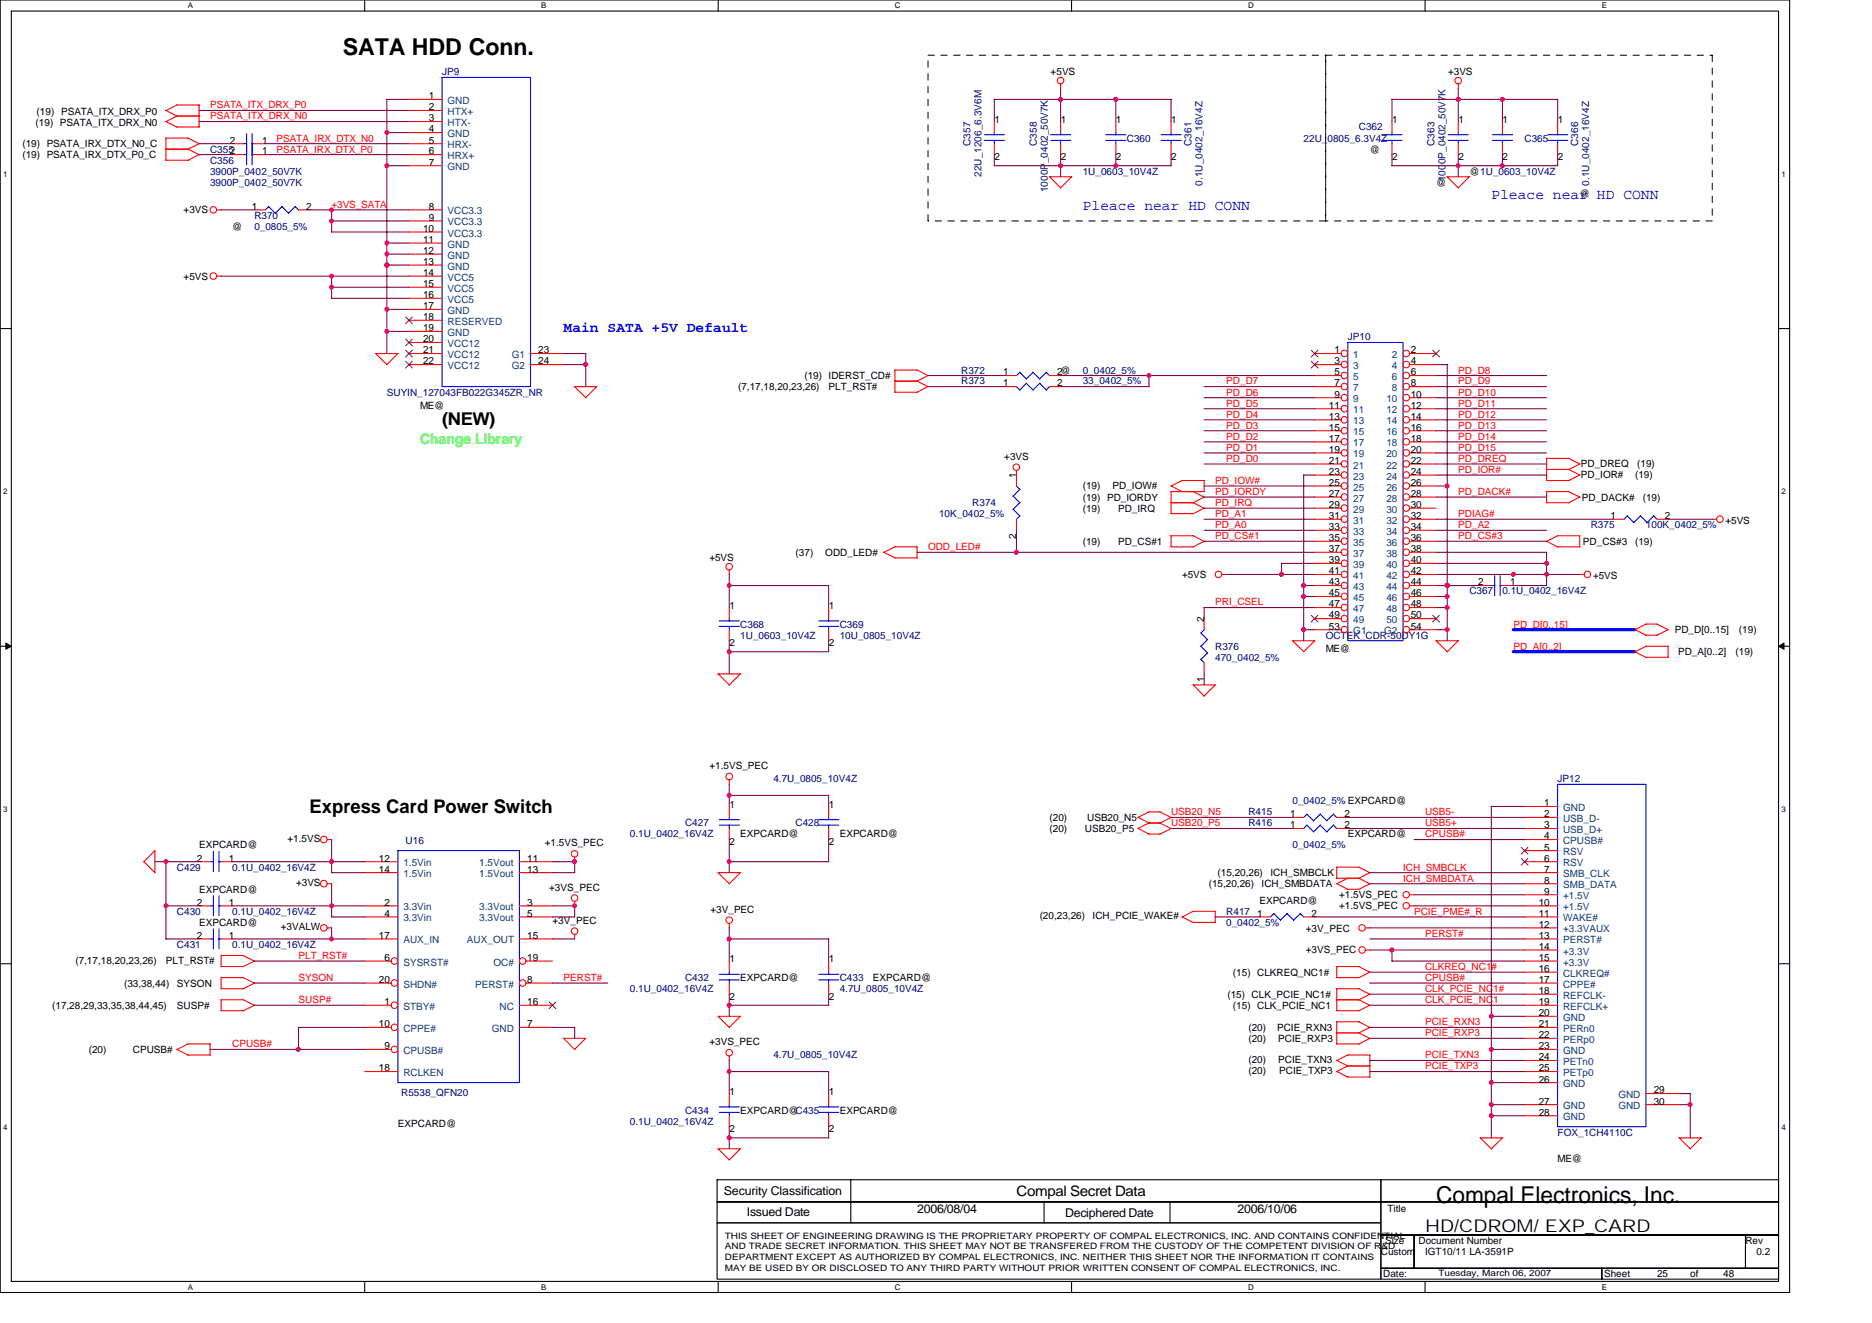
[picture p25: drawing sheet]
<svg xmlns="http://www.w3.org/2000/svg" width="297mm" height="210mm" viewBox="0 0 297 210" stroke-linecap="round" stroke-linejoin="round" font-family="sans-serif">
<defs><g id="words">
<g font-size="3.7">
<text x="54.4" y="8.7">SATA HDD Conn.</text>
<text x="227.9" y="190.8">Compal Electronics, Inc.</text>
</g>
<text font-size="3" x="49.1" y="129">Express Card Power Switch</text>
<g font-size="2.8">
<text x="70.1" y="67.4">(NEW)</text>
<text x="226.1" y="195.5">HD/CDROM/ EXP_CARD</text>
</g>
<g font-size="2.3" fill="#00f">
<text x="171.8" y="33.4">Pleace near HD CONN</text>
<text x="236.6" y="31.6">Pleace near HD CONN</text>
<text x="89.4" y="52.7">Main SATA +5V Default</text>
</g>
<text font-size="2.3" fill="#0f0" x="66.7" y="70.5">Change Library</text>
<text font-size="2.3" x="161.3" y="189.8">Compal Secret Data</text>
<g font-size="1.9">
<text x="114.8" y="189.6">Security Classification</text>
<text x="118.5" y="192.9">Issued Date</text>
<text x="145.5" y="192.4">2006/08/04</text>
<text x="169" y="193.1">Deciphered Date</text>
<text x="196.3" y="192.4">2006/10/06</text>
</g>
<g font-size="1.6" fill="#000080">
<text x="70.1" y="11.9">JP9</text>
<text x="154" y="23.1" transform="rotate(-90 154 23.1)">C357</text>
<text x="164.5" y="23.1" transform="rotate(-90 164.5 23.1)">C358</text>
<text x="178.8" y="22.5">C360</text>
<text x="189.1" y="23.1" transform="rotate(-90 189.1 23.1)">C361</text>
<text x="206.9" y="22.5">22U_0805_6.3V4Z</text>
<text x="215.6" y="20.7">C362</text>
<text x="227.6" y="23.1" transform="rotate(-90 227.6 23.1)">C363</text>
<text x="241.9" y="22.5">C365</text>
<text x="250.4" y="23.1" transform="rotate(-90 250.4 23.1)">C366</text>
<text x="33.3" y="26">C356</text>
<text x="33.3" y="27.7">3900P_0402_50V7K</text>
<text x="33.3" y="24.2">C3552</text>
<text x="33.3" y="29.5">3900P_0402_50V7K</text>
<text x="155.8" y="28" transform="rotate(-90 155.8 28)">22U_1206_6.3V6M</text>
<text x="171.8" y="27.7">1U_0603_10V4Z</text>
<text x="190.8" y="29.4" transform="rotate(-90 190.8 29.4)">0.1U_0402_16V4Z</text>
<text x="229.4" y="28.7" transform="rotate(-90 229.4 28.7)">1000P_0402_50V7K</text>
<text x="252.2" y="29.4" transform="rotate(-90 252.2 29.4)">0.1U_0402_16V4Z</text>
<text x="40.4" y="34.7">R370</text>
<text x="166.3" y="30.5" transform="rotate(-90 166.3 30.5)">1000P_0402_50V7K</text>
<text x="40.4" y="36.5">0_0805_5%</text>
<text x="213.9" y="54">JP10</text>
<text x="152.5" y="59.3">R372</text>
<text x="171.8" y="59.3">0_0402_5%</text>
<text x="61.4" y="62.8">SUYIN_127043FB022G345ZR_NR</text>
<text x="152.5" y="61">R373</text>
<text x="171.8" y="61">33_0402_5%</text>
<text x="149" y="82">10K_0402_5%</text>
<text x="154.3" y="80.3">R374</text>
<text x="252.4" y="83.8">R375</text>
<text x="261.2" y="83.8">100K_0402_5%</text>
<text x="233.1" y="94.3">C367</text>
<text x="238.4" y="94.3">0.1U_0402_16V4Z</text>
<text x="117.5" y="99.6">C368</text>
<text x="117.5" y="101.3">1U_0603_10V4Z</text>
<text x="133.2" y="99.6">C369</text>
<text x="133.2" y="101.3">10U_0805_10V4Z</text>
<text x="210.4" y="101.3">OCTEK_CDR-50DY1G</text>
<text x="192.8" y="103.1">R376</text>
<text x="192.8" y="104.8">470_0402_5%</text>
<text x="122.7" y="124.1">4.7U_0805_10V4Z</text>
<text x="247.2" y="124.1">JP12</text>
<text x="108.7" y="131.1">C427</text>
<text x="126.2" y="131.1">C428</text>
<text x="198.1" y="129.4">R415</text>
<text x="198.1" y="131.1">R416</text>
<text x="205.1" y="127.6">0_0402_5% EXPCARD@</text>
<text x="64.4" y="133.9">U16</text>
<text x="99.9" y="132.9">0.1U_0402_16V4Z</text>
<text x="205.1" y="134.6">0_0402_5%</text>
<text x="28.1" y="138.1">C429</text>
<text x="36.8" y="138.1">0.1U_0402_16V4Z</text>
<text x="28.1" y="145.1">C430</text>
<text x="36.8" y="145.1">0.1U_0402_16V4Z</text>
<text x="194.6" y="145.1">R417</text>
<text x="194.6" y="146.9">0_0402_5%</text>
<text x="28.1" y="150.4">C431</text>
<text x="36.8" y="150.4">0.1U_0402_16V4Z</text>
<text x="108.7" y="155.7">C432</text>
<text x="133.2" y="155.7">C433</text>
<text x="99.9" y="157.4">0.1U_0402_16V4Z</text>
<text x="133.2" y="157.4">4.7U_0805_10V4Z</text>
<text x="122.7" y="167.9">4.7U_0805_10V4Z</text>
<text x="63.7" y="173.9">R5538_QFN20</text>
<text x="99.9" y="178.4">0.1U_0402_16V4Z</text>
<text x="108.7" y="176.7">C434</text>
<text x="247.2" y="180.2">FOX_1CH4110C</text>
</g>
<g font-size="1.6">
<text x="166.7" y="11.9">+5VS</text>
<text x="229.8" y="11.9">+3VS</text>
<text x="68" y="15.7">1</text>
<text x="68" y="17.5">2</text>
<text x="3.6" y="23.3">(19) PSATA_IRX_DTX_N0_C</text>
<text x="5.6" y="20">(19) PSATA_ITX_DRX_N0</text>
<text x="5.8" y="18.2">(19) PSATA_ITX_DRX_P0</text>
<text x="36.5" y="22.8">2</text>
<text x="41.6" y="22.8">1</text>
<text x="68" y="19.3">3</text>
<text x="68" y="21">4</text>
<text x="68" y="22.8">5</text>
<text x="157.8" y="19.5">1</text>
<text x="168.3" y="19.5">1</text>
<text x="177.1" y="19.5">1</text>
<text x="185.8" y="19.5">1</text>
<text x="220.9" y="19.5">1</text>
<text x="231.4" y="19.5">1</text>
<text x="238.4" y="19.5">1</text>
<text x="247.2" y="19.5">1</text>
<text x="3.6" y="25.1">(19) PSATA_IRX_DTX_P0_C</text>
<text x="41.6" y="24.5">1</text>
<text x="68" y="24.5">6</text>
<text x="68" y="26.3">7</text>
<text x="157.8" y="25.4">2</text>
<text x="168.3" y="25.4">2</text>
<text x="177.1" y="25.4">2</text>
<text x="185.8" y="25.4">2</text>
<text x="217.4" y="24.2">@</text>
<text x="220.9" y="25.4">2</text>
<text x="227.9" y="29.5">@</text>
<text x="231.4" y="25.4">2</text>
<text x="233.1" y="27.7">@1U_0603_10V4Z</text>
<text x="238.4" y="25.4">2</text>
<text x="247.2" y="25.4">2</text>
<text x="29.1" y="33.8">+3VS</text>
<text x="40" y="33.3">1</text>
<text x="48.6" y="33.3">2</text>
<text x="68" y="33.3">8</text>
<text x="68" y="35">9</text>
<text x="250.7" y="31.2">@</text>
<text x="36.8" y="36.5">@</text>
<text x="67.1" y="36.8">10</text>
<text x="67.1" y="38.5">11</text>
<text x="67.1" y="40.3">12</text>
<text x="29.1" y="44.4">+5VS</text>
<text x="67.1" y="42">13</text>
<text x="67.1" y="43.8">14</text>
<text x="67.1" y="45.6">15</text>
<text x="67.1" y="47.3">16</text>
<text x="67.1" y="49.1">17</text>
<text x="67.1" y="50.8">18</text>
<text x="67.1" y="52.6">19</text>
<text x="67.1" y="54.3">20</text>
<text x="67.1" y="56.1">21</text>
<text x="67.1" y="57.8">22</text>
<text x="85.4" y="56.1">23</text>
<text x="85.4" y="57.8">24</text>
<text x="159.2" y="59.6">1</text>
<text x="167.8" y="59.6">2@</text>
<text x="211.7" y="56.1">1</text>
<text x="211.7" y="57.8">3</text>
<text x="211.7" y="59.6">5</text>
<text x="223.9" y="56.1">2</text>
<text x="223.9" y="57.8">4</text>
<text x="223.9" y="59.6">6</text>
<text x="66.7" y="64.9">ME@</text>
<text x="117.1" y="61.9">(7,17,18,20,23,26)</text>
<text x="127.6" y="60.1">(19) IDERST_CD#</text>
<text x="131.5" y="61.9">PLT_RST#</text>
<text x="159.2" y="61.3">1</text>
<text x="167.8" y="61.3">2</text>
<text x="210.9" y="64.8">11</text>
<text x="211.7" y="61.3">7</text>
<text x="211.7" y="63.1">9</text>
<text x="223.9" y="61.3">8</text>
<text x="223.9" y="63.1">10</text>
<text x="223.9" y="64.8">12</text>
<text x="210.9" y="66.6">13</text>
<text x="210.9" y="68.3">15</text>
<text x="210.9" y="70.1">17</text>
<text x="210.9" y="71.8">19</text>
<text x="223.9" y="66.6">14</text>
<text x="223.9" y="68.3">16</text>
<text x="223.9" y="70.1">18</text>
<text x="223.9" y="71.8">20</text>
<text x="159.4" y="72.9">+3VS</text>
<text x="161.3" y="75.9" transform="rotate(-90 161.3 75.9)">1</text>
<text x="171.8" y="77.7">(19)</text>
<text x="176.5" y="77.7">PD_IOW#</text>
<text x="210.9" y="73.6">21</text>
<text x="210.9" y="75.4">23</text>
<text x="210.9" y="77.1">25</text>
<text x="223.9" y="73.6">22</text>
<text x="223.9" y="75.4">24</text>
<text x="223.9" y="77.1">26</text>
<text x="250.8" y="75.9">PD_IOR#</text>
<text x="250.8" y="74.1">PD_DREQ</text>
<text x="259.4" y="75.9">(19)</text>
<text x="259.8" y="74.1">(19)</text>
<text x="171.8" y="81.2">(19)</text>
<text x="171.8" y="79.4">(19) PD_IORDY</text>
<text x="177.4" y="81.2">PD_IRQ</text>
<text x="210.9" y="78.8">27</text>
<text x="210.9" y="80.6">29</text>
<text x="210.9" y="82.4">31</text>
<text x="223.9" y="78.8">28</text>
<text x="223.9" y="80.6">30</text>
<text x="223.9" y="82.4">32</text>
<text x="251" y="79.4">PD_DACK#</text>
<text x="255.6" y="82.4">1</text>
<text x="260.7" y="79.4">(19)</text>
<text x="264.2" y="82.4">2</text>
<text x="273.8" y="83.1">+5VS</text>
<text x="112.6" y="89">+5VS</text>
<text x="126.2" y="88.2">(37)</text>
<text x="131" y="88.2">ODD_LED#</text>
<text x="161.3" y="85.5" transform="rotate(-90 161.3 85.5)">2</text>
<text x="171.8" y="86.4">(19)</text>
<text x="177.4" y="86.4">PD_CS#1</text>
<text x="210.9" y="84.1">33</text>
<text x="210.9" y="85.9">35</text>
<text x="210.9" y="87.6">37</text>
<text x="210.9" y="89.4">39</text>
<text x="223.9" y="84.1">34</text>
<text x="223.9" y="85.9">36</text>
<text x="223.9" y="87.6">38</text>
<text x="223.9" y="89.4">40</text>
<text x="251.2" y="86.4">PD_CS#3</text>
<text x="259.4" y="86.4">(19)</text>
<text x="187.6" y="91.7">+5VS</text>
<text x="210.9" y="91.1">41</text>
<text x="210.9" y="92.9">43</text>
<text x="210.9" y="94.6">45</text>
<text x="223.9" y="91.1">42</text>
<text x="223.9" y="92.9">44</text>
<text x="223.9" y="94.6">46</text>
<text x="234.5" y="92.9">2</text>
<text x="239.6" y="92.9">1</text>
<text x="252.8" y="91.9">+5VS</text>
<text x="115.7" y="96.6">1</text>
<text x="131.5" y="96.6">1</text>
<text x="191" y="98.7" transform="rotate(-90 191 98.7)">2</text>
<text x="210.9" y="96.4">47</text>
<text x="210.9" y="98.1">49</text>
<text x="210.9" y="99.9">53</text>
<text x="223.9" y="96.4">48</text>
<text x="223.9" y="98.1">50</text>
<text x="223.9" y="99.9">54</text>
<text x="265.7" y="100.4">PD_D[0..15]</text>
<text x="275.9" y="100.4">(19)</text>
<text x="115.7" y="102.6">2</text>
<text x="131.5" y="102.6">2</text>
<text x="210.4" y="103.4">ME@</text>
<text x="266.3" y="103.9">PD_A[0..2]</text>
<text x="275.4" y="103.9">(19)</text>
<text x="191" y="108.2" transform="rotate(-90 191 108.2)">1</text>
<text x="112.6" y="122">+1.5VS_PEC</text>
<text x="115.7" y="128.1">1</text>
<text x="131.5" y="128.1">1</text>
<text x="166.5" y="132">(20)</text>
<text x="166.5" y="130.2">(20)</text>
<text x="172.1" y="132">USB20_P5</text>
<text x="172.5" y="130.2">USB20_N5</text>
<text x="204.7" y="129.7">1</text>
<text x="204.7" y="131.4">1</text>
<text x="213.3" y="129.7">2</text>
<text x="213.3" y="131.4">2</text>
<text x="245" y="127.9">1</text>
<text x="245" y="129.7">2</text>
<text x="245" y="131.4">3</text>
<text x="31.2" y="136.7">2</text>
<text x="31.6" y="134.6">EXPCARD@</text>
<text x="36.3" y="136.7">1</text>
<text x="45.6" y="133.6">+1.5VS</text>
<text x="60.1" y="136.7">12</text>
<text x="83.6" y="136.7">11</text>
<text x="86.4" y="134.3">+1.5VS_PEC</text>
<text x="115.7" y="134.1">2</text>
<text x="117.5" y="132.9">EXPCARD@</text>
<text x="131.5" y="134.1">2</text>
<text x="133.2" y="132.9">EXPCARD@</text>
<text x="213.9" y="132.9">EXPCARD@</text>
<text x="245" y="133.2">4</text>
<text x="245" y="134.9">5</text>
<text x="245" y="136.7">6</text>
<text x="31.2" y="143.7">2</text>
<text x="31.6" y="141.6">EXPCARD@</text>
<text x="36.3" y="143.7">1</text>
<text x="47" y="140.6">+3VS</text>
<text x="60.1" y="138.4">14</text>
<text x="61" y="143.7">2</text>
<text x="83.6" y="143.7">3</text>
<text x="83.6" y="138.4">13</text>
<text x="87.1" y="141.3">+3VS_PEC</text>
<text x="191.8" y="140.8">(15,20,26)</text>
<text x="193.2" y="139">(15,20,26)</text>
<text x="199.8" y="143.4">EXPCARD@</text>
<text x="200.2" y="140.8">ICH_SMBDATA</text>
<text x="201.6" y="139">ICH_SMBCLK</text>
<text x="212.5" y="142.5">+1.5VS_PEC</text>
<text x="244.2" y="143.7">10</text>
<text x="245" y="138.4">7</text>
<text x="245" y="140.2">8</text>
<text x="245" y="141.9">9</text>
<text x="31.2" y="148.9">2</text>
<text x="31.6" y="146.9">EXPCARD@</text>
<text x="36.3" y="148.9">1</text>
<text x="44.6" y="147.6">+3VALW</text>
<text x="60.1" y="148.9">17</text>
<text x="61" y="145.5">4</text>
<text x="83.6" y="145.5">5</text>
<text x="83.6" y="148.9">15</text>
<text x="87.7" y="146.5">+3V_PEC</text>
<text x="112.7" y="144.8">+3V_PEC</text>
<text x="165" y="145.8">(20,23,26)</text>
<text x="173.4" y="145.8">ICH_PCIE_WAKE#</text>
<text x="199.5" y="145.5">1</text>
<text x="207.2" y="147.9">+3V_PEC</text>
<text x="208.1" y="145.5">2</text>
<text x="212.5" y="144.3">+1.5VS_PEC</text>
<text x="244.2" y="145.5">11</text>
<text x="244.2" y="147.2">12</text>
<text x="244.2" y="148.9">13</text>
<text x="12" y="153">(7,17,18,20,23,26)</text>
<text x="26.3" y="153">PLT_RST#</text>
<text x="60.1" y="156">20</text>
<text x="61" y="152.5">6</text>
<text x="83.6" y="156">8</text>
<text x="83.6" y="152.5">19</text>
<text x="115.7" y="152.7">1</text>
<text x="117.5" y="155.7">EXPCARD@</text>
<text x="131.5" y="152.7">1</text>
<text x="138.5" y="155.7">EXPCARD@</text>
<text x="195.6" y="154.8">(15) CLKREQ_NC1#</text>
<text x="207.2" y="151.3">+3VS_PEC</text>
<text x="244.2" y="150.7">14</text>
<text x="244.2" y="152.5">15</text>
<text x="244.2" y="154.2">16</text>
<text x="244.2" y="156">17</text>
<text x="8.3" y="160">(17,28,29,33,35,38,44,45)</text>
<text x="19.7" y="156.5">(33,38,44)</text>
<text x="28.1" y="160">SUSP#</text>
<text x="28.1" y="156.5">SYSON</text>
<text x="61" y="159.5">1</text>
<text x="83.6" y="159.5">16</text>
<text x="115.7" y="158.6">2</text>
<text x="131.5" y="158.6">2</text>
<text x="194.8" y="158.3">(15) CLK_PCIE_NC1#</text>
<text x="195.6" y="160">(15) CLK_PCIE_NC1</text>
<text x="244.2" y="157.7">18</text>
<text x="244.2" y="159.5">19</text>
<text x="244.2" y="161.2">20</text>
<text x="14.1" y="167">(20)</text>
<text x="21.1" y="167">CPUSB#</text>
<text x="60.1" y="163">10</text>
<text x="61" y="166.5">9</text>
<text x="83.6" y="163">7</text>
<text x="112.6" y="165.8">+3VS_PEC</text>
<text x="198.1" y="165.3">(20)</text>
<text x="198.1" y="163.5">(20)</text>
<text x="202.6" y="163.5">PCIE_RXN3</text>
<text x="202.8" y="165.3">PCIE_RXP3</text>
<text x="244.2" y="163">21</text>
<text x="244.2" y="164.7">22</text>
<text x="244.2" y="166.5">23</text>
<text x="60.1" y="170">18</text>
<text x="115.7" y="173.7">1</text>
<text x="131.5" y="173.7">1</text>
<text x="198.1" y="168.6">(20)</text>
<text x="198.1" y="170.4">(20)</text>
<text x="202.8" y="168.6">PCIE_TXN3</text>
<text x="203" y="170.4">PCIE_TXP3</text>
<text x="244.2" y="168.2">24</text>
<text x="244.2" y="170">25</text>
<text x="244.2" y="171.7">26</text>
<text x="262.4" y="173.5">29</text>
<text x="63.1" y="178.8">EXPCARD@</text>
<text x="115.7" y="179.7">2</text>
<text x="117.5" y="176.7">EXPCARD@C435</text>
<text x="131.5" y="179.7">2</text>
<text x="133.2" y="176.7">EXPCARD@</text>
<text x="244.2" y="175.2">27</text>
<text x="244.2" y="177">28</text>
<text x="262.4" y="175.2">30</text>
<text x="247.2" y="184.4">ME@</text>
<text x="219.8" y="197.4">Size</text>
<text x="220.2" y="192.3">Title</text>
<text x="225.1" y="197.4">Document Number</text>
<text x="277" y="197.4">Rev</text>
<text x="219.1" y="199.1">Custom</text>
<text x="219.5" y="202.6">Date:</text>
<text x="226.1" y="199.1">IGT10/11 LA-3591P</text>
<text x="254.5" y="202.6">Sheet</text>
<text x="262.9" y="202.6">25</text>
<text x="268.2" y="202.6">of</text>
<text x="273.4" y="202.6">48</text>
<text x="278.7" y="199.1">0.2</text>
</g>
<g font-size="1.6" fill="#f00">
<text x="33.3" y="17.2">PSATA_ITX_DRX_P0</text>
<text x="33.3" y="18.9">PSATA_ITX_DRX_N0</text>
<text x="43.9" y="22.5">PSATA_IRX_DTX_N0</text>
<text x="43.9" y="24.2">PSATA_IRX_DTX_P0</text>
<text x="52.6" y="33">+3VS_SATA</text>
<text x="231.4" y="59.3">PD_D8</text>
<text x="194.6" y="62.8">PD_D6</text>
<text x="194.6" y="61">PD_D7</text>
<text x="194.6" y="64.5">PD_D5</text>
<text x="231.4" y="62.8">PD_D10</text>
<text x="231.4" y="64.5">PD_D11</text>
<text x="231.4" y="61">PD_D9</text>
<text x="194.6" y="66.3">PD_D4</text>
<text x="194.6" y="68">PD_D3</text>
<text x="194.6" y="69.8">PD_D2</text>
<text x="194.6" y="71.5">PD_D1</text>
<text x="231.4" y="69.8">PD_D14</text>
<text x="231.4" y="71.5">PD_D15</text>
<text x="231.4" y="68">PD_D13</text>
<text x="231.4" y="66.3">PD_D12</text>
<text x="192.8" y="76.8">PD_IOW#</text>
<text x="194.6" y="73.3">PD_D0</text>
<text x="231.4" y="73.3">PD_DREQ</text>
<text x="231.4" y="75">PD_IOR#</text>
<text x="192.8" y="83.8">PD_A0</text>
<text x="192.8" y="82">PD_A1</text>
<text x="192.8" y="80.3">PD_IRQ</text>
<text x="192.8" y="78.5">PD_IORDY</text>
<text x="231.4" y="83.8">PD_A2</text>
<text x="231.4" y="78.5">PD_DACK#</text>
<text x="231.4" y="82">PDIAG#</text>
<text x="147.3" y="87.3">ODD_LED#</text>
<text x="192.8" y="85.6">PD_CS#1</text>
<text x="231.4" y="85.6">PD_CS#3</text>
<text x="192.8" y="96.1">PRI_CSEL</text>
<text x="240.2" y="99.6">PD_D[0..15]</text>
<text x="240.2" y="103.1">PD_A[0..2]</text>
<text x="185.8" y="129.4">USB20_N5</text>
<text x="185.8" y="131.1">USB20_P5</text>
<text x="226.1" y="129.4">USB5-</text>
<text x="226.1" y="131.1">USB5+</text>
<text x="226.1" y="132.9">CPUSB#</text>
<text x="222.6" y="138.1">ICH_SMBCLK</text>
<text x="222.6" y="139.9">ICH_SMBDATA</text>
<text x="224.4" y="145.1">PCIE_PME#_R</text>
<text x="226.1" y="148.6">PERST#</text>
<text x="47.4" y="152.1">PLT_RST#</text>
<text x="47.4" y="155.7">SYSON</text>
<text x="89.4" y="155.7">PERST#</text>
<text x="226.1" y="153.9">CLKREQ_NC1#</text>
<text x="226.1" y="155.7">CPUSB#</text>
<text x="47.4" y="159.2">SUSP#</text>
<text x="226.1" y="157.4">CLK_PCIE_NC1#</text>
<text x="226.1" y="159.2">CLK_PCIE_NC1</text>
<text x="36.8" y="166.2">CPUSB#</text>
<text x="226.1" y="162.7">PCIE_RXN3</text>
<text x="226.1" y="164.4">PCIE_RXP3</text>
<text x="226.1" y="167.9">PCIE_TXN3</text>
<text x="226.1" y="169.7">PCIE_TXP3</text>
</g>
<g font-size="1.6" fill="#004080">
<text x="71" y="16.5">GND</text>
<text x="71" y="18.2">HTX+</text>
<text x="71" y="20">HTX-</text>
<text x="71" y="21.8">GND</text>
<text x="71" y="23.5">HRX-</text>
<text x="71" y="25.3">HRX+</text>
<text x="71" y="27">GND</text>
<text x="71" y="34">VCC3.3</text>
<text x="71" y="35.8">VCC3.3</text>
<text x="71" y="37.5">VCC3.3</text>
<text x="71" y="39.3">GND</text>
<text x="71" y="41">GND</text>
<text x="71" y="42.8">GND</text>
<text x="71" y="44.5">VCC5</text>
<text x="71" y="46.3">VCC5</text>
<text x="71" y="48">VCC5</text>
<text x="71" y="49.8">GND</text>
<text x="71" y="51.5">RESERVED</text>
<text x="71" y="53.3">GND</text>
<text x="71" y="55.1">VCC12</text>
<text x="71" y="56.8">VCC12</text>
<text x="71" y="58.6">VCC12</text>
<text x="81.2" y="56.8">G1</text>
<text x="81.2" y="58.6">G2</text>
<text x="214.7" y="56.8">1</text>
<text x="214.7" y="58.6">3</text>
<text x="220.9" y="56.8">2</text>
<text x="220.9" y="58.6">4</text>
<text x="214.7" y="60.3">5</text>
<text x="214.7" y="62.1">7</text>
<text x="214.7" y="63.8">9</text>
<text x="214.7" y="65.6">11</text>
<text x="220" y="65.6">12</text>
<text x="220" y="63.8">10</text>
<text x="220.9" y="60.3">6</text>
<text x="220.9" y="62.1">8</text>
<text x="214.7" y="67.3">13</text>
<text x="214.7" y="69.1">15</text>
<text x="214.7" y="70.8">17</text>
<text x="220" y="67.3">14</text>
<text x="220" y="69.1">16</text>
<text x="220" y="70.8">18</text>
<text x="214.7" y="72.6">19</text>
<text x="214.7" y="74.3">21</text>
<text x="214.7" y="76.1">23</text>
<text x="214.7" y="77.8">25</text>
<text x="220" y="72.6">20</text>
<text x="220" y="74.3">22</text>
<text x="220" y="76.1">24</text>
<text x="220" y="77.8">26</text>
<text x="214.7" y="79.6">27</text>
<text x="214.7" y="81.3">29</text>
<text x="214.7" y="83.1">31</text>
<text x="220" y="79.6">28</text>
<text x="220" y="81.3">30</text>
<text x="220" y="83.1">32</text>
<text x="214.7" y="84.9">33</text>
<text x="214.7" y="86.6">35</text>
<text x="214.7" y="88.4">37</text>
<text x="220" y="84.9">34</text>
<text x="220" y="86.6">36</text>
<text x="220" y="88.4">38</text>
<text x="214.7" y="90.1">39</text>
<text x="214.7" y="91.9">41</text>
<text x="214.7" y="93.6">43</text>
<text x="214.7" y="95.4">45</text>
<text x="220" y="90.1">40</text>
<text x="220" y="91.9">42</text>
<text x="220" y="93.6">44</text>
<text x="220" y="95.4">46</text>
<text x="214.7" y="97.1">47</text>
<text x="214.7" y="98.9">49</text>
<text x="214.7" y="100.6">G1</text>
<text x="219.6" y="100.6">G2</text>
<text x="220" y="97.1">48</text>
<text x="220" y="98.9">50</text>
<text x="248" y="128.7">GND</text>
<text x="248" y="130.4">USB_D-</text>
<text x="64" y="137.4">1.5Vin</text>
<text x="76" y="137.4">1.5Vout</text>
<text x="248" y="132.2">USB_D+</text>
<text x="248" y="133.9">CPUSB#</text>
<text x="248" y="135.7">RSV</text>
<text x="248" y="137.4">RSV</text>
<text x="64" y="139.2">1.5Vin</text>
<text x="76" y="139.2">1.5Vout</text>
<text x="248" y="139.2">SMB_CLK</text>
<text x="248" y="140.9">SMB_DATA</text>
<text x="248" y="142.7">+1.5V</text>
<text x="64" y="144.4">3.3Vin</text>
<text x="64" y="146.2">3.3Vin</text>
<text x="64" y="149.7">AUX_IN</text>
<text x="74.1" y="149.7">AUX_OUT</text>
<text x="76" y="144.4">3.3Vout</text>
<text x="76" y="146.2">3.3Vout</text>
<text x="248" y="144.4">+1.5V</text>
<text x="248" y="146.2">WAKE#</text>
<text x="248" y="147.9">+3.3VAUX</text>
<text x="248" y="149.7">PERST#</text>
<text x="64" y="153.2">SYSRST#</text>
<text x="78.3" y="153.2">OC#</text>
<text x="248" y="151.4">+3.3V</text>
<text x="248" y="153.2">+3.3V</text>
<text x="248" y="155">CLKREQ#</text>
<text x="64" y="156.7">SHDN#</text>
<text x="64" y="160.2">STBY#</text>
<text x="75.4" y="156.7">PERST#</text>
<text x="79.3" y="160.2">NC</text>
<text x="248" y="156.7">CPPE#</text>
<text x="248" y="158.5">REFCLK-</text>
<text x="248" y="160.2">REFCLK+</text>
<text x="248" y="162">GND</text>
<text x="64" y="163.7">CPPE#</text>
<text x="64" y="167.2">CPUSB#</text>
<text x="78" y="163.7">GND</text>
<text x="248" y="163.7">PERn0</text>
<text x="248" y="165.5">PERp0</text>
<text x="248" y="167.2">GND</text>
<text x="64" y="170.7">RCLKEN</text>
<text x="248" y="169">PETn0</text>
<text x="248" y="170.7">PETp0</text>
<text x="248" y="172.5">GND</text>
<text x="248" y="176">GND</text>
<text x="248" y="177.7">GND</text>
<text x="256.8" y="174.2">GND</text>
<text x="256.8" y="176">GND</text>
</g>
<g font-size="1.4">
<text x="115" y="196.5">THIS SHEET OF ENGINEERING DRAWING IS THE PROPRIETARY PROPERTY OF COMPAL ELECTRONICS, INC. AND CONTAINS CONFIDENTIAL</text>
<text x="115" y="198.2">AND TRADE SECRET INFORMATION. THIS SHEET MAY NOT BE TRANSFERED FROM THE CUSTODY OF THE COMPETENT DIVISION OF R&amp;D</text>
<text x="115" y="199.9">DEPARTMENT EXCEPT AS AUTHORIZED BY COMPAL ELECTRONICS, INC. NEITHER THIS SHEET NOR THE INFORMATION IT CONTAINS</text>
<text x="115" y="201.6">MAY BE USED BY OR DISCLOSED TO ANY THIRD PARTY WITHOUT PRIOR WRITTEN CONSENT OF COMPAL ELECTRONICS, INC.</text>
<text x="228.2" y="202.5">Tuesday, March 06, 2007</text>
</g>
<g font-size="1.3">
<text x="29.8" y="1.3">A</text>
<text x="85.9" y="1.3">B</text>
<text x="142" y="1.3">C</text>
<text x="198.1" y="1.3">D</text>
<text x="254.1" y="1.3">E</text>
<text x=".5" y="28.1">1</text>
<text x="282.7" y="28.1">1</text>
<text x=".5" y="78.4">2</text>
<text x="282.7" y="78.4">2</text>
<text x=".5" y="128.8">3</text>
<text x="282.7" y="128.8">3</text>
<text x=".5" y="179.2">4</text>
<text x="282.7" y="179.2">4</text>
<text x="29.8" y="204.6">A</text>
<text x="85.9" y="204.6">B</text>
<text x="142" y="204.6">C</text>
<text x="198.1" y="204.6">D</text>
<text x="254.1" y="204.6">E</text>
</g>
</g></defs>
<path d="M0 0h284v205.1h-284zM1.8 1.8h280.4v201.5h-280.4z" fill="none" stroke="#000" stroke-width=".17"/>
<g fill="#fff">
<path d="M29.8 .2h.8v1.4h-.8z"/>
<path d="M29.8 203.5h.8v1.4h-.8z"/>
</g>
<path d="M57.9 0v1.8M57.9 203.3v1.8" fill="none" stroke="#000" stroke-width=".17"/>
<g fill="#fff">
<path d="M85.9 .2h.8v1.4h-.8z"/>
<path d="M85.9 203.5h.8v1.4h-.8z"/>
</g>
<path d="M114 0v1.8M114 203.3v1.8" fill="none" stroke="#000" stroke-width=".17"/>
<g fill="#fff">
<path d="M142 .2h.9v1.4h-.9z"/>
<path d="M142 203.5h.9v1.4h-.9z"/>
</g>
<path d="M170 0v1.8M170 203.3v1.8" fill="none" stroke="#000" stroke-width=".17"/>
<g fill="#fff">
<path d="M198.1 .2h.8v1.4h-.8z"/>
<path d="M198.1 203.5h.8v1.4h-.8z"/>
</g>
<path d="M226.1 0v1.8M226.1 203.3v1.8" fill="none" stroke="#000" stroke-width=".17"/>
<g fill="#fff">
<path d="M254.1 .2h.9v1.4h-.9z"/>
<path d="M254.1 203.5h.9v1.4h-.9z"/>
<path d="M.5 26.9h.7v1.4h-.7z"/>
<path d="M282.7 26.9h.6v1.4h-.6z"/>
<path d="M.5 77.3h.7v1.4h-.7z"/>
<path d="M282.7 77.3h.6v1.4h-.6z"/>
</g>
<path d="M0 52.1h1.8M282.2 52.1h1.8" fill="none" stroke="#000" stroke-width=".17"/>
<g fill="#fff">
<path d="M.5 127.7h.7v1.4h-.7z"/>
<path d="M282.7 127.7h.6v1.4h-.6z"/>
</g>
<path d="M0 102.5h1.8M282.2 102.5h1.8" fill="none" stroke="#000" stroke-width=".17"/>
<path d="M.9 102l.9 .5-.9 .5zM282.2 102.5l.9-.5v1z" fill="#000" stroke="#000" stroke-width=".16"/>
<g fill="#fff">
<path d="M.5 178.1h.7v1.4h-.7z"/>
<path d="M282.7 178.1h.6v1.4h-.6z"/>
</g>
<g fill="none" stroke="#000" stroke-width=".17">
<path d="M0 152.9h1.8M282.2 152.9h1.8M113.8 187.2h105.3v3.5h-105.3zM113.8 190.7h105.3v3.3h-105.3zM113.8 194h105.3v8.9h-105.3zM135 187.2v6.8M165.7 190.7v3.3M185.6 190.7v3.3M219.1 187.2h63.1v3.5h-63.1zM219.1 190.7h63.1v5.2h-63.1zM219.1 195.9h5.3v5.3h-5.3zM224.4 195.9h52.6v5.3h-52.6z"/>
<path d="M277 195.9h5.2v5.3h-5.2zM219.1 201.2h35.1v1.7h-35.1zM254.2 201.2h28v1.7h-28z"/>
</g>
<path d="M147.3 8.8h63.1M210.4 8.8h61.3M210.4 8.8v26.3M271.7 8.8v26.3M147.3 35.1v-26.3M210.4 35.1v-26.3M210.4 35.1h-63.1M271.7 35.1h-61.3" fill="none" stroke="#000" stroke-width=".16" stroke-dasharray="1 1 1 1 1 1 1 1"/>
<g fill="none" stroke="#f00" stroke-width=".17">
<path d="M26.3 19.3l1.8 .9M26.3 17.5l1.8 .9M28.1 18.4h3.5M28.1 16.7h3.5M28.1 18.4l-1.8 .9M28.1 16.7l-1.8 .8M31.6 16.6v3.6h-3.5M64.9 15.8h5.2M64.9 17.5h5.2M64.9 19.3h5.2M157.8 19.3v1.7M168.3 13.3v.8"/>
<path d="M168.3 19.3v1.7M177.1 19.3v1.7M185.8 19.3v1.7M220.9 19.3v1.7M231.4 13.3v.8M231.4 19.3v1.7M238.4 19.3v1.7M247.2 19.3v1.7M26.3 23.7h3.6M29.8 21.9l1.8 .9-1.8 .9 1.8 .9M29.9 21.9h-3.6v3.5M31.6 24.5l-1.8 .9h-3.5"/>
<path d="M34.4 33.3h.7M36.8 24.5h1.8M36.8 22.8h1.8M40.4 33.3h1.7M40.4 24.5h1.7M40.4 22.8h1.7M47.4 33.3h1.7M64.9 33.3h5.2M64.9 24.5h5.2M64.9 21h5.2M64.9 22.8h5.2M64.9 26.3h5.2"/>
<path d="M64.9 35.1h5.2M64.9 36.8h5.2M64.9 38.6h5.2M157.8 22.8v1.7M166.5 28l1.8 1.8M166.5 28h3.6l-1.8 1.8M168.3 22.8v1.7M177.1 22.8v1.7M185.8 22.8v1.7M220.9 22.8v1.7M229.6 28l1.8 1.8M229.6 28h3.6"/>
<path d="M231.4 22.8v1.7M233.1 28l-1.7 1.8M238.4 22.8v1.7M247.2 22.8v1.7M34.4 43.8h.7M63.1 56.1h-3.5l1.8 1.8M63.2 56.1l-1.8 1.7M64.9 56.1h5.2M64.9 43.8h5.2M64.9 40.3h5.2M64.9 42.1h5.2M64.9 45.6h5.2"/>
<path d="M64.9 47.3h5.2M64.9 49.1h5.2M64.9 50.8h5.2M64.9 52.6h5.2M64.9 54.3h5.2M64.9 57.8h5.2M84.2 56.1h5.2M84.2 57.8h5.2M142 58.7h3.5l1.8 .9M142 58.7v3.6l3.5-.1M147.3 59.6l-1.8 .9 1.8 .8M159.5 59.6h1.8"/>
<path d="M166.5 59.6h1.8M208.6 56.1h4.2M208.6 59.6h4.2M208.6 57.8h4.2M223.7 56.1h4.2M223.7 59.6h4.2M223.7 57.8h4.2M91.2 61.3l1.7 1.8M91.2 61.3h3.5l-1.8 1.8M142 60.5h3.5M147.3 61.3l-1.8 .9M159.5 61.3h1.8"/>
<path d="M161.3 74.7v2.4M166.5 61.3h1.8M185.8 79.8h3.6l1.7 .8M185.8 77.1l1.8 .9M187.6 76.2h3.5v1.8M187.6 76.2l-1.8 .9M189.3 78l1.8 .9M191.1 78h-5.3v3.5h3.5M191.1 78.9l-1.8 .9M208.6 61.3h4.2M208.6 63.1h4.2M208.6 64.9h4.2"/>
<path d="M208.6 66.6h4.2M208.6 68.3h4.2M208.6 70.1h4.2M208.6 71.9h4.2M208.6 73.6h4.2M208.6 75.4h4.2M208.6 77.1h4.2M208.6 78.9h4.2M223.7 61.3h4.2M223.7 63.1h4.2M223.7 64.9h4.2M223.7 66.6h4.2"/>
<path d="M223.7 68.3h4.2M223.7 70.1h4.2M223.7 71.9h4.2M223.7 73.6h4.2M223.7 75.4h4.2M223.7 77.1h4.2M223.7 78.9h4.2M245.4 74.5h3.5M248.9 74.5l1.8 .9M250.7 78.9l-1.8 .9M250.7 73.6l-1.8 .9M250.7 78.9l-1.8-.9h-3.5v1.8h3.5"/>
<path d="M250.7 75.4l-1.8 .8h-3.5M250.7 73.6l-1.8-.9h-3.5v3.6M115.7 90.4v.8M115.7 96.4v1.7M115.7 99.9v1.8M131.5 96.4v1.7M131.5 99.9v1.8M142 88.5h3.5M145.5 86.8v1.7M145.5 86.8l-3.5-.1-1.8 .9 1.8 .9M161.3 82.4v1.7M185.8 85v1.8h3.5"/>
<path d="M185.8 85h3.5l1.8 .9-1.8 .9M191.1 98.1v1.8M191.1 80.6l-1.8 .9M193.9 91.1h.7M208.6 91.1h4.2M208.6 82.4h4.2M208.6 92.9h4.2M208.6 80.6h4.2M208.6 84.1h4.2M208.6 85.9h4.2M208.6 87.6h4.2M208.6 89.4h4.2"/>
<path d="M208.6 94.6h4.2M208.6 96.4h4.2M208.6 98.1h4.2M208.6 99.9h4.2M223.7 91.1h4.2M223.7 82.4h4.2M223.7 92.9h4.2M223.7 80.6h4.2M223.7 84.1h4.2M223.7 85.9h4.2M223.7 87.6h4.2M223.7 89.4h4.2"/>
<path d="M223.7 94.6h4.2M223.7 96.4h4.2M223.7 98.1h4.2M223.7 99.9h4.2M234.9 92.9h1.7M238.4 92.9h1.8M247.1 85h3.6M247.2 86.8h3.5M247.2 85l-1.8 .9 1.8 .9M250.7 91.1h.7M250.7 85v1.8M255.9 82.4h1.8"/>
<path d="M259.4 99.9l1.8 .9M262.9 82.4h1.8M262.9 99l1.8 .9M262.9 99h-1.7l-1.8 .9M264.7 99.9l-1.8 .9M271.7 82.4h.7M113.9 106.9l1.8 1.8M114 106.9h3.5M117.5 106.9l-1.8 1.8M189.3 108.6l1.8 1.8M189.3 108.7h3.5l-1.8 1.7M191.1 105.2v1.7"/>
<path d="M205.1 101.6l1.8 1.8M205.1 101.7h3.5M208.6 101.7l-1.8 1.7M227.9 101.6l1.7 1.8M227.9 101.7h3.5M231.4 101.7l-1.8 1.7M261.2 100.8h1.7M261.2 102.5h3.5M261.2 102.5l-1.8 .9 1.8 .9M261.2 104.3h3.5M264.7 102.5v1.8M22.8 136.7l1.8-1.8v3.6"/>
<path d="M22.8 136.7l1.8 1.8M31.6 136.7h1.7M35.1 136.7h1.7M51.9 133.2h.7M57.9 138.5h5.2M57.9 136.7h5.2M82.4 138.5h5.3M82.4 136.7h5.3M91.2 136v.7M113.9 138.4l1.8 1.8M114 138.5h3.5M115.7 123.7v.8"/>
<path d="M115.7 128v1.7M115.7 131.4v1.8M117.5 138.5l-1.8 1.7M131.5 128v1.7M131.5 131.4v1.8M180.5 131.4l1.8 .9M180.5 129.7l1.8 .9M182.3 130.6h1.8M182.3 132.3h1.8M182.3 130.6l-1.7 .8M184.1 130.6l1.7 .9M184.1 128.8l1.7 .9"/>
<path d="M184.1 128.8h-1.8l-1.7 .9M185.8 131.4l-1.8 1M185.8 129.7l-1.8 .9M205.1 129.7h1.8M205.1 131.4h1.8M212.1 139.3h3.5l1.8 .9M212.1 129.7h1.8M212.1 131.4h1.8M213.9 139.3l-1.8 .9M217.4 138.5l-1.8 .9M217.4 138.5l-1.8-.9h-3.5v1.7M241.9 138.5h5.3"/>
<path d="M241.9 133.2h5.3M241.9 136.7h5.3M241.9 129.7h5.3M241.9 128h5.3M241.9 131.4h5.3M241.9 135h5.3M31.6 143.7h1.7M31.6 149h1.7M35.1 156.9h3.5M35.1 143.7h1.7M35.1 149h1.7M35.1 158.6h3.5"/>
<path d="M35.1 151.6h3.5M35.1 151.6v1.8M35.1 158.6v1.8M38.6 151.6l1.8 .9M38.6 158.6l1.8 .9M38.6 155.1l1.8 .9M38.6 155.1h-3.5v1.8M40.4 152.5l-1.8 .9h-3.5M40.4 159.5l-1.8 .9M40.4 156l-1.8 .9M51.9 147.2h.7M51.9 140.2h.7"/>
<path d="M57.9 143.7h5.2M57.9 145.5h5.2M57.9 152.5h4.2M57.9 156h4.2M57.9 159.5h4.2M57.9 149h5.2M82.4 143.7h5.3M82.4 145.5h5.3M82.4 159.5h5.3M82.4 149h5.3M83.5 152.5h4.2M83.5 156h4.2"/>
<path d="M91.2 143v.7M91.2 148.3v.7M115.7 146.5v.7M115.7 152.5v1.7M115.7 156v1.7M131.5 152.5v1.7M131.5 156v1.7M187.6 145.5l1.8 .9M189.3 144.6h3.5M189.3 144.6l-1.7 .9M192.8 144.6v1.7h-3.5M199.8 145.5h1.8"/>
<path d="M206.9 145.5h1.7M212.1 158.6h3.5l1.8 .9M212.1 140.2l1.7 .9h1.8M212.1 155.1h3.5M212.1 153.3v1.8M212.1 153.4h3.5l1.8 .9M216.7 150.7h.7M216.7 147.2h.7M217.4 157.7l-1.8 .9M217.4 159.5l-1.8 .9M217.4 140.2l-1.8 .9M217.4 154.2l-1.8 .9"/>
<path d="M217.4 157.8l-1.8-.9h-3.5v3.5M223.7 143.7h.7M223.7 142h.7M241.9 150.7h5.3M241.9 143.7h5.3M241.9 147.2h5.3M241.9 142h5.3M241.9 140.2h5.3M241.9 145.5h5.3M241.9 152.5h5.3M241.9 156h5.3M241.9 159.5h5.3"/>
<path d="M241.9 149h5.3M241.9 154.2h5.3M241.9 157.7h5.3M28.1 166.5l1.7-.9h3.5v1.8M28.1 166.5l1.8 .9M29.8 167.4h3.6M35.1 160.4h3.5M57.9 170h5.2M57.9 163h4.2M57.9 166.5h4.2M82.4 163h5.3M89.4 164.7l1.8 1.8"/>
<path d="M89.4 164.7h3.6l-1.8 1.8M113.9 161.2l1.8 1.8M114 161.2h3.5M115.7 167.6v.7M115.7 173.5v1.8M115.7 177v1.8M117.5 161.2l-1.8 1.8M131.5 173.5v1.8M131.5 177v1.8M212.1 160.4h3.5M212.1 168.2l1.7 .9h3.6M212.1 163.9h3.5l1.8 .9"/>
<path d="M212.1 165.6h3.5M212.1 162.1v3.5M212.1 162.1h3.5l1.8 .9M213.9 167.4h3.5M213.9 167.4l-1.8 .9M213.9 169.1l-1.8 .9M217.4 167.4v3.5h-3.6l-1.7-.9M217.4 164.7l-1.8 1M217.4 163l-1.8 .9M241.9 161.2h5.3M241.9 164.7h5.3M241.9 170h5.3"/>
<path d="M241.9 163h5.3M241.9 166.5h5.3M241.9 168.3h5.3M241.9 171.8h5.3M241.9 175.3h5.3M241.9 177h5.3M261.2 175.3h5.2M261.2 173.5h5.2M113.9 182.2l1.8 1.8M114 182.3h3.5M117.5 182.3l-1.8 1.7M234.9 180.5l1.7 1.8 1.8-1.8h-3.5"/>
<path d="M266.4 180.5l1.8 1.8M266.4 180.5h3.6l-1.8 1.8"/>
<circle cx="168.3" cy="12.8" r=".52"/>
<circle cx="231.4" cy="12.8" r=".52"/>
<circle cx="33.9" cy="33.3" r=".52"/>
<circle cx="33.8" cy="43.8" r=".52"/>
<circle cx="213.3" cy="59.6" r=".52"/>
<circle cx="213.3" cy="56.1" r=".52"/>
<circle cx="213.3" cy="57.8" r=".52"/>
<circle cx="223.1" cy="59.6" r=".52"/>
<circle cx="223.1" cy="56.1" r=".52"/>
<circle cx="223.1" cy="57.8" r=".52"/>
<circle cx="161.3" cy="74.1" r=".52"/>
<circle cx="213.3" cy="61.3" r=".52"/>
<circle cx="213.3" cy="73.6" r=".52"/>
<circle cx="213.3" cy="63.1" r=".52"/>
<circle cx="213.3" cy="78.9" r=".52"/>
<circle cx="213.3" cy="70.1" r=".52"/>
<circle cx="213.3" cy="77.1" r=".52"/>
<circle cx="213.3" cy="75.4" r=".52"/>
<circle cx="213.3" cy="64.8" r=".52"/>
<circle cx="213.3" cy="71.8" r=".52"/>
<circle cx="213.3" cy="68.3" r=".52"/>
<circle cx="213.3" cy="66.6" r=".52"/>
<circle cx="223.1" cy="61.3" r=".52"/>
<circle cx="223.1" cy="73.6" r=".52"/>
<circle cx="223.1" cy="70.1" r=".52"/>
<circle cx="223.1" cy="77.1" r=".52"/>
<circle cx="223.1" cy="78.9" r=".52"/>
<circle cx="223.1" cy="64.8" r=".52"/>
<circle cx="223.1" cy="71.8" r=".52"/>
<circle cx="223.1" cy="75.4" r=".52"/>
<circle cx="223.1" cy="63.1" r=".52"/>
<circle cx="223.1" cy="66.6" r=".52"/>
<circle cx="223.1" cy="68.3" r=".52"/>
<circle cx="115.7" cy="89.9" r=".52"/>
<circle cx="193.3" cy="91.1" r=".52"/>
<circle cx="213.3" cy="99.9" r=".52"/>
<circle cx="213.3" cy="91.1" r=".52"/>
<circle cx="213.3" cy="89.4" r=".52"/>
<circle cx="213.3" cy="82.4" r=".52"/>
<circle cx="213.3" cy="80.6" r=".52"/>
<circle cx="213.3" cy="96.4" r=".52"/>
<circle cx="213.3" cy="84.1" r=".52"/>
<circle cx="213.3" cy="92.9" r=".52"/>
<circle cx="213.3" cy="85.9" r=".52"/>
<circle cx="213.3" cy="87.6" r=".52"/>
<circle cx="213.3" cy="94.6" r=".52"/>
<circle cx="213.3" cy="98.1" r=".52"/>
<circle cx="223.1" cy="99.9" r=".52"/>
<circle cx="223.1" cy="91.1" r=".52"/>
<circle cx="223.1" cy="82.4" r=".52"/>
<circle cx="223.1" cy="89.4" r=".52"/>
<circle cx="223.1" cy="80.6" r=".52"/>
<circle cx="223.1" cy="98.1" r=".52"/>
<circle cx="223.1" cy="92.9" r=".52"/>
<circle cx="223.1" cy="84.1" r=".52"/>
<circle cx="223.1" cy="87.6" r=".52"/>
<circle cx="223.1" cy="94.6" r=".52"/>
<circle cx="223.1" cy="96.4" r=".52"/>
<circle cx="223.1" cy="85.9" r=".52"/>
<circle cx="251.9" cy="91.1" r=".52"/>
<circle cx="272.9" cy="82.4" r=".52"/>
<circle cx="51.4" cy="133.2" r=".52"/>
<circle cx="91.2" cy="135.5" r=".52"/>
<circle cx="115.7" cy="123.2" r=".52"/>
<circle cx="51.4" cy="140.2" r=".52"/>
<circle cx="51.4" cy="147.2" r=".52"/>
<circle cx="62.6" cy="159.5" r=".52"/>
<circle cx="62.6" cy="152.5" r=".52"/>
<circle cx="62.6" cy="156" r=".52"/>
<circle cx="82.9" cy="152.5" r=".52"/>
<circle cx="82.9" cy="156" r=".52"/>
<circle cx="91.2" cy="147.7" r=".52"/>
<circle cx="91.2" cy="142.5" r=".52"/>
<circle cx="115.7" cy="146" r=".52"/>
<circle cx="216.1" cy="150.7" r=".52"/>
<circle cx="216.1" cy="147.2" r=".51"/>
<circle cx="223.1" cy="143.7" r=".52"/>
<circle cx="223.1" cy="142" r=".52"/>
<circle cx="62.6" cy="166.5" r=".52"/>
<circle cx="62.6" cy="163" r=".52"/>
<circle cx="115.7" cy="167" r=".52"/>
</g>
<g fill="none" stroke="#00f" stroke-width=".17">
<path d="M70.1 12.3h14.1v49h-14.1zM38.6 24.5h.6M38.6 22.8h.6M39.1 21.2v4.9M40 24.5h.4M40 22.8h.4M40 21.2v4.9M42.6 32.8l1.1 1M42.6 32.8l-.5 .5M44.7 32.8l1.1 1M44.8 32.8l-1.1 1M46.8 32.8l.6 .5"/>
<path d="M46.9 32.8l-1.1 1M156.2 22.3h3.2M156.2 21.4h3.2M157.8 21v.4M157.8 22.2v.6M166.7 22.3h3.2M166.7 21.4h3.2M168.3 21v.4M168.3 22.2v.6M175.5 22.3h3.2M175.5 21.4h3.2M177.1 21v.4"/>
<path d="M177.1 22.2v.6M184.2 22.3h3.2M184.2 21.4h3.2M185.8 21v.4M185.8 22.2v.6M219.3 22.3h3.2M219.3 21.4h3.2M220.9 21v.4M220.9 22.2v.6M229.8 22.3h3.2M229.8 21.4h3.2M231.4 21v.4"/>
<path d="M231.4 22.2v.6M236.8 22.3h3.2M236.8 21.4h3.2M238.4 21v.4M238.4 22.2v.6M245.6 22.3h3.2M245.6 21.4h3.2M247.2 21v.4M247.2 22.2v.6M161.8 59.1l1.1 1M161.8 59.1l-.5 .5M163.9 59.1l1.1 1"/>
<path d="M163.9 59.1l-1 1M166.6 59.6l-.6-.5-1 1M213.9 54.3h8.7v47.4h-8.7zM160.8 78.7l1 1.1M161.3 77.1l.5 .6M161.3 61.3l.5 .6M161.8 77.6l-1.1 1.1M161.8 79.8l-1.1 1M162.9 60.8l1 1.1M162.9 60.8l-1.1 1.1M165 60.8l1 1.1 .6-.6M165 60.8l-1.1 1.1"/>
<path d="M114.1 99.4h3.2M114.1 98.5h3.2M115.7 98.1v.4M115.7 99.4v.5M129.9 99.4h3.2M129.9 98.5h3.2M131.5 98.1v.4M131.5 99.4v.5M160.8 80.8l1 1.1M161.8 81.9l-.5 .5M191.1 99.9l-.5 .5M236.6 92.9h.6"/>
<path d="M237.2 91.3v3.2M238 92.9h.4M238 91.3v3.2M258.2 81.9l1.1 1M258.2 81.8l-.5 .6M260.3 81.9l1.1 1M260.3 81.8l-1.1 1.1M262.9 82.4l-.5-.6-1 1.1M190.5 104.6l.6 .6M190.5 102.5l1.1 1.1-1 1M190.5 100.4l1.1 1.1M191.6 101.5l-1 1"/>
<path d="M33.3 136.7h.6M33.9 135.1v3.2M34.7 136.7h.4M34.8 135.1v3.2M63.1 135h19.3v36.8h-19.3zM114.1 130.9h3.2M114.1 130h3.2M115.7 129.7v.4M115.7 130.9v.5M129.9 130.9h3.2M129.9 130h3.2M131.5 129.7v.4"/>
<path d="M131.5 130.9v.5M207.4 129.2l1 1M207.4 130.9l1 1.1M207.4 129.2l-.5 .5M207.4 130.9l-.5 .5M212.1 129.7l-.5-.5-1.1 1-1-1-1.1 1M212.1 131.5l-.5-.6-1.1 1.1-1-1.1-1.1 1.1M247.2 124.4h14v54.4h-14zM33.3 143.7h.6M33.3 149h.6M33.9 142.1v3.2M33.9 147.4v3.2"/>
<path d="M34.7 143.7h.4M34.7 149h.4M34.8 142.1v3.2M34.8 147.4v3.2M114.1 155.5h3.2M114.1 154.6h3.2M115.7 154.2v.4M115.7 155.4v.6M129.9 155.5h3.2M129.9 154.6h3.2M131.5 154.2v.4M131.5 155.4v.6"/>
<path d="M202.1 144.9l1.1 1.1M202.1 144.9l-.5 .6M204.2 144.9l1.1 1.1M204.2 144.9l-1 1.1M206.3 144.9l.6 .6M206.4 144.9l-1.1 1.1M114.1 176.5h3.2M114.1 175.6h3.2M115.7 175.3v.3M115.7 176.5v.5M129.9 176.5h3.2M129.9 175.6h3.2"/>
<path d="M131.5 175.3v.3M131.5 176.5v.5"/>
</g>
<g fill="none" stroke="#804000" stroke-width=".16">
<path d="M64.4 50.3l1 1.1M64.4 53.8l1 1.1M64.4 55.6l1 1M64.4 57.3l1 1.1M65.4 50.3l-1.1 1.1M65.4 53.8l-1.1 1.1M65.4 55.6l-1.1 1M65.4 57.3l-1.1 1.1M208.1 55.6l1 1M208.1 57.3l1 1.1M209.1 55.6l-1.1 1M209.1 57.3l-1.1 1.1"/>
<path d="M227.3 55.6l1.1 1M228.4 55.6l-1.1 1M208.1 97.6l1 1.1M209.1 97.6l-1.1 1.1M227.3 97.6l1.1 1.1M228.4 97.6l-1.1 1.1M241.4 134.4l1.1 1.1M241.4 136.2l1.1 1.1M242.4 134.4l-1 1.1M242.4 136.2l-1 1.1M87.1 159l1.1 1M88.2 159l-1.1 1"/>
</g>
<path d="M240.1 99.9h19.3M240.1 103.4h19.3" fill="none" stroke="#00f" stroke-width=".51"/>
<g fill="none" stroke="#800040" stroke-width=".17">
<path d="M31.6 17.5h33.3M31.6 19.3h33.3M61.4 15.8h3.5M61.4 15.7v40.4M157.8 15.8h28M157.8 15.7v3.6M168.3 14v5.3M177.1 15.7v3.6M185.8 15.7v3.6M220.8 15.8h26.4M220.9 15.7v3.6M231.4 14v5.3"/>
<path d="M238.4 15.7v3.6M247.2 15.7v3.6M31.6 22.8h5.2M31.6 24.5h5.2M35.1 33.3h5.3M42.1 22.8h22.8M42.1 24.5h22.8M49.1 33.3h15.8M52.6 35.1h12.3M52.6 33.3v3.5h12.3M61.4 26.3h3.5M61.4 21h3.5"/>
<path d="M61.4 38.6h3.5M157.8 24.5v1.8h28v-1.8M168.3 24.5v3.5M177.1 24.5v1.8M220.9 24.5v1.8M231.4 24.5v3.5M238.4 24.5v1.8M247.2 24.5v1.8h-26.4M35.1 43.8h29.8M52.6 45.6h12.3M52.6 43.8v3.5h12.3M61.4 40.3h3.5"/>
<path d="M61.4 52.6h3.5M61.4 42.1h3.5M61.4 49.1h3.5M89.4 57.8h3.6M89.4 56.1h3.6l-.1 5.3M147.2 59.6h12.3M168.3 59.6h40.3M182.3 59.6v1.7h-14M227.9 59.6h17.5M227.9 57.8h1.7v43.9M147.2 61.3h12.3M191 61.3h17.6"/>
<path d="M191 73.6h17.6M191 77.1h17.6M191 78.9h17.6M191 70.1h17.6M191 71.9h17.6M191 68.3h17.6M191 63.1h17.6M191 66.6h17.6M191 64.9h17.6M206.8 75.4h1.8M206.9 75.4v26.3M227.9 61.3h17.5"/>
<path d="M227.9 73.6h17.5M227.9 77.1h1.7M227.9 78.9h17.5M227.9 75.4h17.5M227.9 70.1h17.5M227.9 71.9h17.5M227.9 68.3h17.5M227.9 63.1h17.5M227.9 66.6h17.5M227.9 64.9h17.5M115.7 92.9h15.8M115.7 91.1v5.3"/>
<path d="M131.5 92.9v3.5M145.5 87.6h63.1M161.3 84.1v3.5M191 84.1h17.6M191 85.9h17.6M191 82.4h17.6M191 80.6h17.6M191 96.4h17.6M191.1 96.4v1.7M194.6 91.1h14M206.6 94.6h2M206.8 92.9h1.8"/>
<path d="M206.8 99.9h1.8M208.6 89.4h-5.3v1.7M227.9 87.6h17.5v5.3h-5.3M227.9 84.1h17.5M227.9 85.9h17.5M227.9 92.9h7M227.9 91.1h22.8M227.9 94.6h1.7M227.9 82.4h28M227.9 96.4h1.7M227.9 89.4h17.5M227.9 99.9h1.8"/>
<path d="M240.2 91v.1M264.7 82.4h7M115.7 101.6v5.3M131.5 101.6v1.8h-15.8M191.1 106.9v1.8M24.6 136.7h7M26.3 136.7v12.3M36.8 136.7h21.1M52.6 133.2v5.3h5.3M87.6 136.7h3.6v1.8h-3.6M115.7 126.2h15.8v1.8M115.7 124.4v3.6"/>
<path d="M115.7 133.2v5.3M131.5 133.2v3.5h-15.8M185.8 129.7h19.3M185.8 131.4h19.3M213.8 129.7h28.1M213.8 131.4h28.1M217.3 138.5h24.6M224.4 133.2h17.5M236.6 128h5.3M236.6 127.9v52.6M26.3 143.7h5.3M26.3 149h5.3"/>
<path d="M36.8 143.7h21.1M36.8 149h21.1M40.3 152.5h17.6M40.3 156h17.6M40.3 159.5h17.6M52.6 140.2v5.3h5.3M52.6 147.2v1.8M87.6 143.7h3.6v1.8h-3.6M87.6 149h3.6M87.6 156h8.8M115.7 149h15.8v3.5M115.7 147.2v5.3"/>
<path d="M115.7 157.7v3.5M131.5 157.7v1.8h-15.8M192.8 145.5h7M208.6 145.5h33.3M217.3 154.2h24.6M217.3 149h24.6M217.3 147.2h24.6M217.3 150.7h24.6M217.3 156h24.6M217.3 157.7h24.6M217.3 159.5h24.6M217.3 140.2h24.6"/>
<path d="M220.8 152.5h21.1M220.9 150.7v1.8M224.4 143.7h17.5M224.4 142h17.5M33.3 166.5h24.6M57.9 163h-10.6l.1 3.5M87.6 163h3.6v1.7M115.7 170h15.8M115.7 168.2v5.3M115.7 178.8v3.5M131.5 170v3.5M131.5 178.8v1.7h-15.8"/>
<path d="M217.3 170h24.6M217.3 163h24.6M217.3 164.7h24.6M217.3 168.3h24.6M236.6 161.2h5.3M236.6 166.5h5.3M236.6 171.8h5.3M236.6 175.3h5.3M236.6 177h5.3M266.4 175.3h1.8M266.4 173.5h1.8M268.2 173.5v7.1"/>
</g>
<g fill="#f0f" stroke="#f0f" stroke-width=".17">
<circle cx="220.9" cy="150.7" r=".35"/>
<circle cx="115.7" cy="126.2" r=".35"/>
<circle cx="115.7" cy="170" r=".35"/>
<circle cx="115.7" cy="136.7" r=".35"/>
<circle cx="115.7" cy="180.5" r=".35"/>
<circle cx="115.7" cy="149" r=".35"/>
<circle cx="115.7" cy="159.5" r=".35"/>
<circle cx="236.6" cy="161.2" r=".34"/>
<circle cx="236.6" cy="166.5" r=".34"/>
<circle cx="236.6" cy="171.7" r=".34"/>
<circle cx="236.6" cy="175.3" r=".34"/>
<circle cx="236.6" cy="177" r=".34"/>
<circle cx="47.3" cy="166.5" r=".34"/>
<circle cx="91.2" cy="136.7" r=".34"/>
<circle cx="52.6" cy="136.7" r=".34"/>
<circle cx="52.6" cy="143.7" r=".34"/>
<circle cx="52.6" cy="149" r=".34"/>
<circle cx="26.3" cy="143.7" r=".34"/>
<circle cx="26.3" cy="136.7" r=".34"/>
<circle cx="91.2" cy="143.7" r=".34"/>
<circle cx="231.4" cy="15.8" r=".34"/>
<circle cx="238.4" cy="26.3" r=".35"/>
<circle cx="231.4" cy="26.3" r=".34"/>
<circle cx="238.4" cy="15.8" r=".35"/>
<circle cx="168.3" cy="15.8" r=".35"/>
<circle cx="177" cy="26.3" r=".35"/>
<circle cx="168.3" cy="26.3" r=".35"/>
<circle cx="177" cy="15.8" r=".35"/>
<circle cx="182.3" cy="59.6" r=".34"/>
<circle cx="240.1" cy="91.1" r=".34"/>
<circle cx="206.8" cy="92.9" r=".34"/>
<circle cx="229.6" cy="94.6" r=".35"/>
<circle cx="245.4" cy="91.1" r=".34"/>
<circle cx="203.3" cy="91.1" r=".35"/>
<circle cx="245.4" cy="89.4" r=".34"/>
<circle cx="229.6" cy="92.9" r=".35"/>
<circle cx="229.6" cy="77.1" r=".35"/>
<circle cx="229.6" cy="99.9" r=".35"/>
<circle cx="161.3" cy="87.6" r=".34"/>
<circle cx="115.7" cy="92.9" r=".35"/>
<circle cx="115.7" cy="103.4" r=".35"/>
<circle cx="61.4" cy="26.3" r=".34"/>
<circle cx="61.4" cy="52.6" r=".34"/>
<circle cx="61.4" cy="40.3" r=".34"/>
<circle cx="61.4" cy="21" r=".34"/>
<circle cx="61.4" cy="42.1" r=".34"/>
<circle cx="52.6" cy="43.8" r=".34"/>
<circle cx="52.6" cy="35" r=".34"/>
<circle cx="61.4" cy="49.1" r=".34"/>
<circle cx="52.6" cy="45.6" r=".34"/>
<circle cx="52.6" cy="33.3" r=".34"/>
<circle cx="61.4" cy="38.5" r=".34"/>
<circle cx="92.9" cy="57.8" r=".34"/>
<circle cx="229.6" cy="96.4" r=".35"/>
<circle cx="206.8" cy="99.9" r=".34"/>
<circle cx="206.8" cy="94.6" r=".34"/>
<circle cx="268.2" cy="175.3" r=".34"/>
</g>
<use href="#words"/>
</svg>
